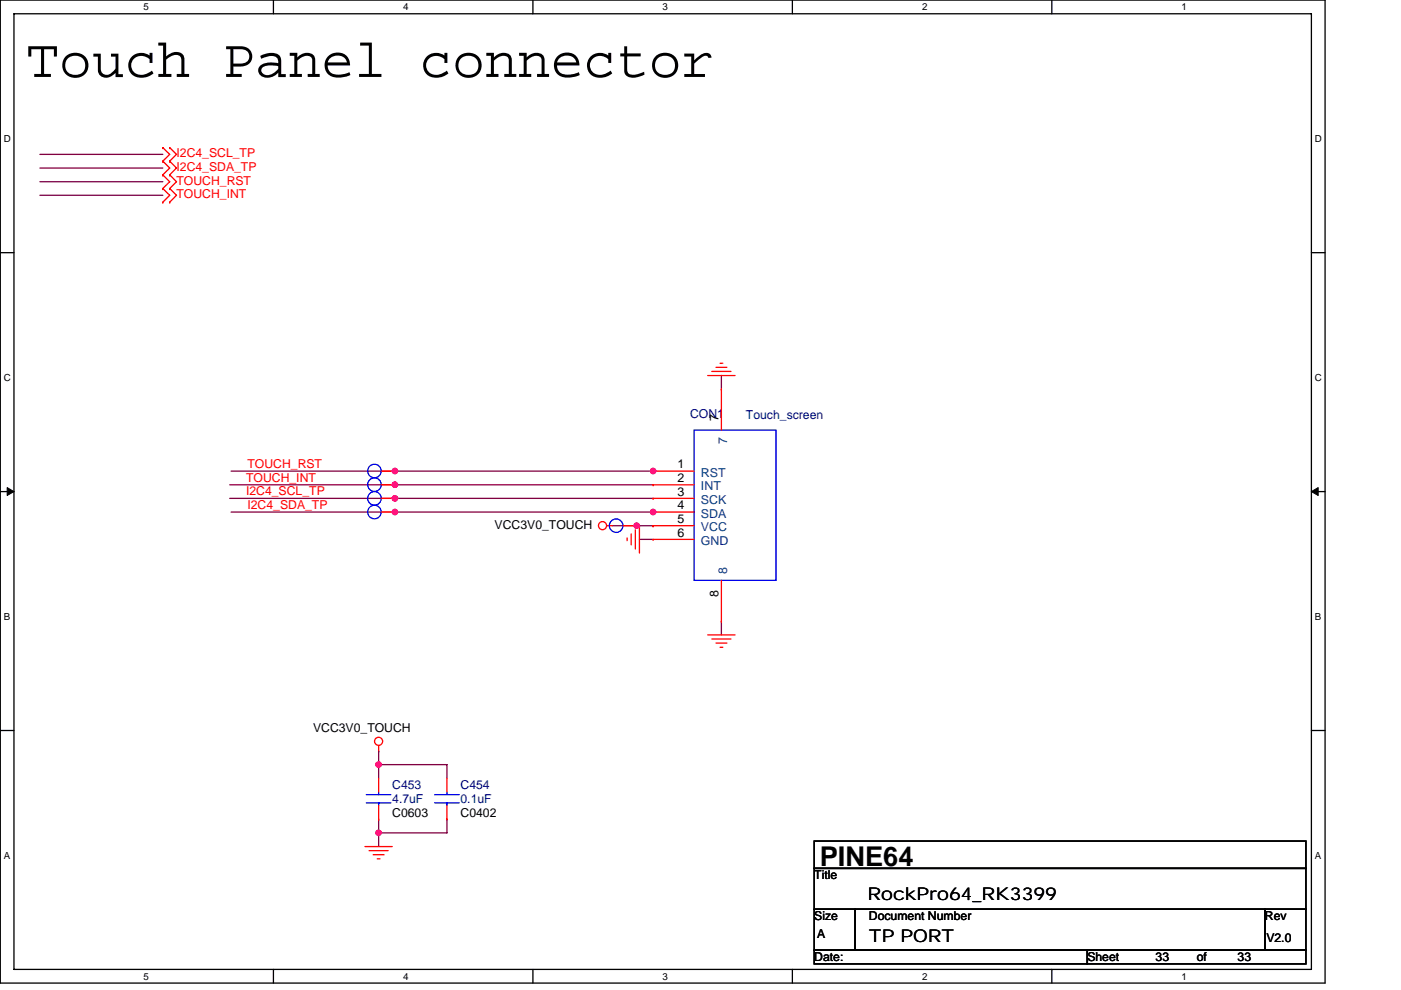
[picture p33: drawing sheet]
<svg xmlns="http://www.w3.org/2000/svg" width="297mm" height="210mm" viewBox="0 0 297 210" stroke-linecap="round" stroke-linejoin="round" font-family="sans-serif">
<defs><g id="words">
<text font-size="11.6" x="5.6" y="16.3">Touch Panel connector</text>
<text font-size="5.8" x="173.8" y="183.6">PINE64</text>
<g font-size="3.7">
<text x="183.9" y="190.9">RockPro64_RK3399</text>
<text x="184.2" y="199.9">TP PORT</text>
</g>
<g font-size="2.6" fill="#f00">
<text x="37.4" y="33.3">I2C4_SCL_TP</text>
<text x="37.4" y="39.1">TOUCH_RST</text>
<text x="37.4" y="36.2">I2C4_SDA_TP</text>
<text x="37.4" y="42">TOUCH_INT</text>
<text x="52.5" y="99.3">TOUCH_RST</text>
<text x="52.2" y="102.2">TOUCH_INT</text>
<text x="52.2" y="105">I2C4_SCL_TP</text>
<text x="52.5" y="107.9">I2C4_SDA_TP</text>
</g>
<g font-size="2.6" fill="#000080">
<text x="146.3" y="88.6">CON1</text>
<text x="158.2" y="88.9">Touch_screen</text>
<text x="83.2" y="167.4">C453</text>
<text x="97.6" y="167.4">C454</text>
<text x="83.2" y="170.3">4.7uF</text>
<text x="97.6" y="170.3">0.1uF</text>
</g>
<g font-size="2.6">
<text x="152.4" y="89.2" transform="rotate(-90 152.4 89.2)">7</text>
<text x="143.7" y="99.3">1</text>
<text x="143.7" y="105.1">3</text>
<text x="143.7" y="102.2">2</text>
<text x="104.9" y="112.1">VCC3V0_TOUCH</text>
<text x="143.7" y="113.8">6</text>
<text x="143.7" y="110.9">5</text>
<text x="143.7" y="108">4</text>
<text x="152.4" y="126.6" transform="rotate(-90 152.4 126.6)">8</text>
<text x="66.4" y="155.2">VCC3V0_TOUCH</text>
<text x="83.2" y="173.2">C0603</text>
<text x="97.6" y="173.2">C0402</text>
<text x="172.6" y="186.5">Title</text>
<text x="172.6" y="195.2">Size</text>
<text x="184.2" y="195.2">Document Number</text>
<text x="268.2" y="195.2">Rev</text>
<text x="172.6" y="203.9">Date:</text>
<text x="173.2" y="199">A</text>
<text x="230.5" y="203.9">Sheet</text>
<text x="245" y="203.9">33</text>
<text x="253.7" y="203.9">of</text>
<text x="262.4" y="203.9">33</text>
<text x="268.5" y="199.8">V2.0</text>
</g>
<g font-size="2.6" fill="#004080">
<text x="154.2" y="94.1" transform="rotate(-90 154.2 94.1)">7</text>
<text x="148.6" y="101.1">RST</text>
<text x="148.6" y="106.9">SCK</text>
<text x="148.6" y="104">INT</text>
<text x="148.6" y="112.7">VCC</text>
<text x="148.6" y="109.8">SDA</text>
<text x="148.6" y="115.6">GND</text>
<text x="154.2" y="121.6" transform="rotate(-90 154.2 121.6)">8</text>
</g>
<g font-size="2.1">
<text x="30.5" y="2.2">5</text>
<text x="85.5" y="2.2">4</text>
<text x="140.5" y="2.2">3</text>
<text x="195.5" y="2.2">2</text>
<text x="250.5" y="2.2">1</text>
<text x=".8" y="30.1">D</text>
<text x="278.8" y="30.1">D</text>
<text x=".8" y="80.8">C</text>
<text x="278.8" y="80.8">C</text>
<text x=".8" y="131.4">B</text>
<text x="278.8" y="131.4">B</text>
<text x=".8" y="182.1">A</text>
<text x="278.8" y="182.1">A</text>
<text x="30.5" y="207.8">5</text>
<text x="85.5" y="207.8">4</text>
<text x="140.5" y="207.8">3</text>
<text x="195.5" y="207.8">2</text>
<text x="250.5" y="207.8">1</text>
</g>
</g></defs>
<path d="M.1 0h280.8v208.5h-280.8zM3 2.9h275v202.7h-275z" fill="none" stroke="#000" stroke-width=".28"/>
<g fill="#fff">
<path d="M30.5 .3h1.1v2.3h-1.1z"/>
<path d="M30.5 205.9h1.1v2.3h-1.1z"/>
</g>
<path d="M58 0v2.9M58 205.6v2.9" fill="none" stroke="#000" stroke-width=".28"/>
<g fill="#fff">
<path d="M85.5 .3h1.1v2.3h-1.1z"/>
<path d="M85.5 205.9h1.1v2.3h-1.1z"/>
</g>
<path d="M113 0v2.9M113 205.6v2.9" fill="none" stroke="#000" stroke-width=".28"/>
<g fill="#fff">
<path d="M140.5 .3h1.1v2.3h-1.1z"/>
<path d="M140.5 205.9h1.1v2.3h-1.1z"/>
</g>
<path d="M168 0v2.9M168 205.6v2.9" fill="none" stroke="#000" stroke-width=".28"/>
<g fill="#fff">
<path d="M195.5 .3h1.2v2.3h-1.2z"/>
<path d="M195.5 205.9h1.2v2.3h-1.2z"/>
</g>
<path d="M223 0v2.9M223 205.6v2.9" fill="none" stroke="#000" stroke-width=".28"/>
<g fill="#fff">
<path d="M250.5 .3h1.2v2.3h-1.2z"/>
<path d="M250.5 205.9h1.2v2.3h-1.2z"/>
<path d="M.8 28.3h1.5v2.3h-1.5z"/>
<path d="M278.8 28.3h1.5v2.3h-1.5z"/>
<path d="M.8 78.9h1.5v2.3h-1.5z"/>
<path d="M278.8 78.9h1.5v2.3h-1.5z"/>
</g>
<path d="M.1 53.6h2.9M278 53.6h2.9" fill="none" stroke="#000" stroke-width=".28"/>
<g fill="#fff">
<path d="M.8 129.6h1.4v2.3h-1.4z"/>
<path d="M278.8 129.6h1.4v2.3h-1.4z"/>
</g>
<path d="M.1 104.3h2.9M278 104.3h2.9" fill="none" stroke="#000" stroke-width=".28"/>
<path d="M1.5 103.4l1.5 .9-1.5 .8zM278 104.3l1.5-.9v1.7z" fill="#000" stroke="#000" stroke-width=".21"/>
<g fill="#fff">
<path d="M.8 180.3h1.4v2.3h-1.4z"/>
<path d="M278.8 180.3h1.4v2.3h-1.4z"/>
</g>
<path d="M.1 154.9h2.9M278 154.9h2.9M172.6 178.4h104.3v5.8h-104.3zM172.6 192.9h8.7v8.6h-8.7zM172.6 184.2h104.3v8.7h-104.3zM181.3 192.9h86.9v8.6h-86.9zM268.2 192.9h8.7v8.6h-8.7zM172.6 201.5h57.9v2.9h-57.9zM230.5 201.5h46.4v2.9h-46.4z" fill="none" stroke="#000" stroke-width=".28"/>
<g fill="none" stroke="#800040" stroke-width=".28">
<path d="M8.5 38.5h26M8.5 35.6h26M8.5 32.7h26M8.5 41.4h26M152.9 79.7v2.8M49 99.9h89.5M83.8 99.9h.1M138.5 99.9h.3M138.5 99.9h.1M48.7 102.8h35.1M48.7 105.7h35.1M49 108.6h89.5"/>
<path d="M83.8 102.8h.1M83.8 105.7h.1M83.8 108.6h.1M83.8 102.8h54.7M83.8 105.7h54.7M129.8 111.5h8.7M135.6 114.4h2.9M138.5 108.6h.3M138.5 108.6h.1M138.5 111.5h.1M152.9 131.8v2.9M80.3 159.3v5.8"/>
<path d="M80.3 159.3h.1M80.3 176.7h.1M80.3 162.2h14.5v2.9M80.3 173.8v2.9M80.3 176.7v2.9M94.8 173.8v2.9h-14.5"/>
</g>
<g fill="#f0f" stroke="#f0f" stroke-width=".28">
<circle cx="80.3" cy="162.2" r=".57"/>
<circle cx="80.3" cy="176.6" r=".57"/>
<circle cx="83.7" cy="99.9" r=".57"/>
<circle cx="83.7" cy="102.8" r=".57"/>
<circle cx="83.7" cy="105.7" r=".57"/>
<circle cx="83.7" cy="108.6" r=".57"/>
<circle cx="138.5" cy="99.9" r=".57"/>
<circle cx="138.5" cy="108.6" r=".57"/>
<circle cx="135" cy="111.5" r=".57"/>
</g>
<g fill="none" stroke="#f00" stroke-width=".28">
<path d="M34.5 40h.1M34.5 37.1h.1M34.5 34.2h.1M34.5 31.3h.1M34.5 40l1.5 1.4-1.5 1.5M34.5 37.1l1.5 1.4-1.5 1.5M34.5 34.2l1.5 1.4-1.5 1.5M34.5 31.3l1.5 1.4-1.5 1.5M36 40h.1M36 37.1h.1M36 34.2h.1M36 31.3h.1"/>
<path d="M36 40l1.4 1.4-1.4 1.5M36 37.1l1.4 1.4-1.4 1.5M36 34.2l1.4 1.4-1.4 1.5M36 31.3l1.4 1.4-1.4 1.5M34.5 42.9h.1M36 42.9h.1M150 79.7h5.8M150.9 78.8h4.1M151.8 77.9h2.3M152.7 77h.5M80.9 99.9h2.9M83.8 99.9h.1"/>
<path d="M138.5 99.9h.1M138.5 99.9h8.7M152.9 82.5h.1M152.9 82.5v8.7M80.9 102.8h2.9M80.9 105.7h2.9M80.9 108.6h2.9M83.8 102.8h.1M83.8 105.7h.1M83.8 108.6h.1M128.6 111.5h1.2M132.1 111.5h2.9"/>
<path d="M133 114.1v.6M133.8 113.2v2.4M134.7 112.4v4M135 111.5h.1M135.6 111.5v5.8M138.5 114.4h.1M138.5 111.5h.1M138.5 108.6h.1M138.5 105.7h.1M138.5 102.8h.1M138.5 102.8h8.7M138.5 105.7h8.7"/>
<path d="M138.5 114.4h8.7M138.5 111.5h8.7M138.5 108.6h8.7M150 134.7h5.8M150.9 135.5h4.1M151.8 136.4h2.3M152.7 137.3h.5M152.9 131.8h.1M152.9 123.1v8.7M80.3 158.1v1.2M77.4 179.6h5.8M80.3 165.1v2.9"/>
<path d="M80.3 173.8h.1M80.3 170.9v2.9M94.8 165.1v2.9M94.8 173.8h.1M94.8 170.9v2.9M78.2 180.4h4.1M79.1 181.3h2.3M80 182.2h.6"/>
<circle cx="127.7" cy="111.5" r=".86"/>
<circle cx="80.3" cy="157.2" r=".86"/>
</g>
<g fill="none" stroke="#00f" stroke-width=".28">
<path d="M147.2 91.2h17.3v31.9h-17.3zM77.7 170.3h5.2M77.7 168.6h5.2M80.3 168v.6M80.3 170.3h.1M80.3 170.3v.6M92.1 170.3h5.3M92.1 168.6h5.3M94.8 168v.6M94.8 170.3h.1M94.8 170.3v.6"/>
<circle cx="79.4" cy="99.9" r="1.44"/>
<circle cx="79.4" cy="102.8" r="1.44"/>
<circle cx="79.4" cy="105.7" r="1.44"/>
<circle cx="79.4" cy="108.6" r="1.44"/>
<circle cx="130.6" cy="111.5" r="1.43"/>
</g>
<use href="#words"/>
</svg>
